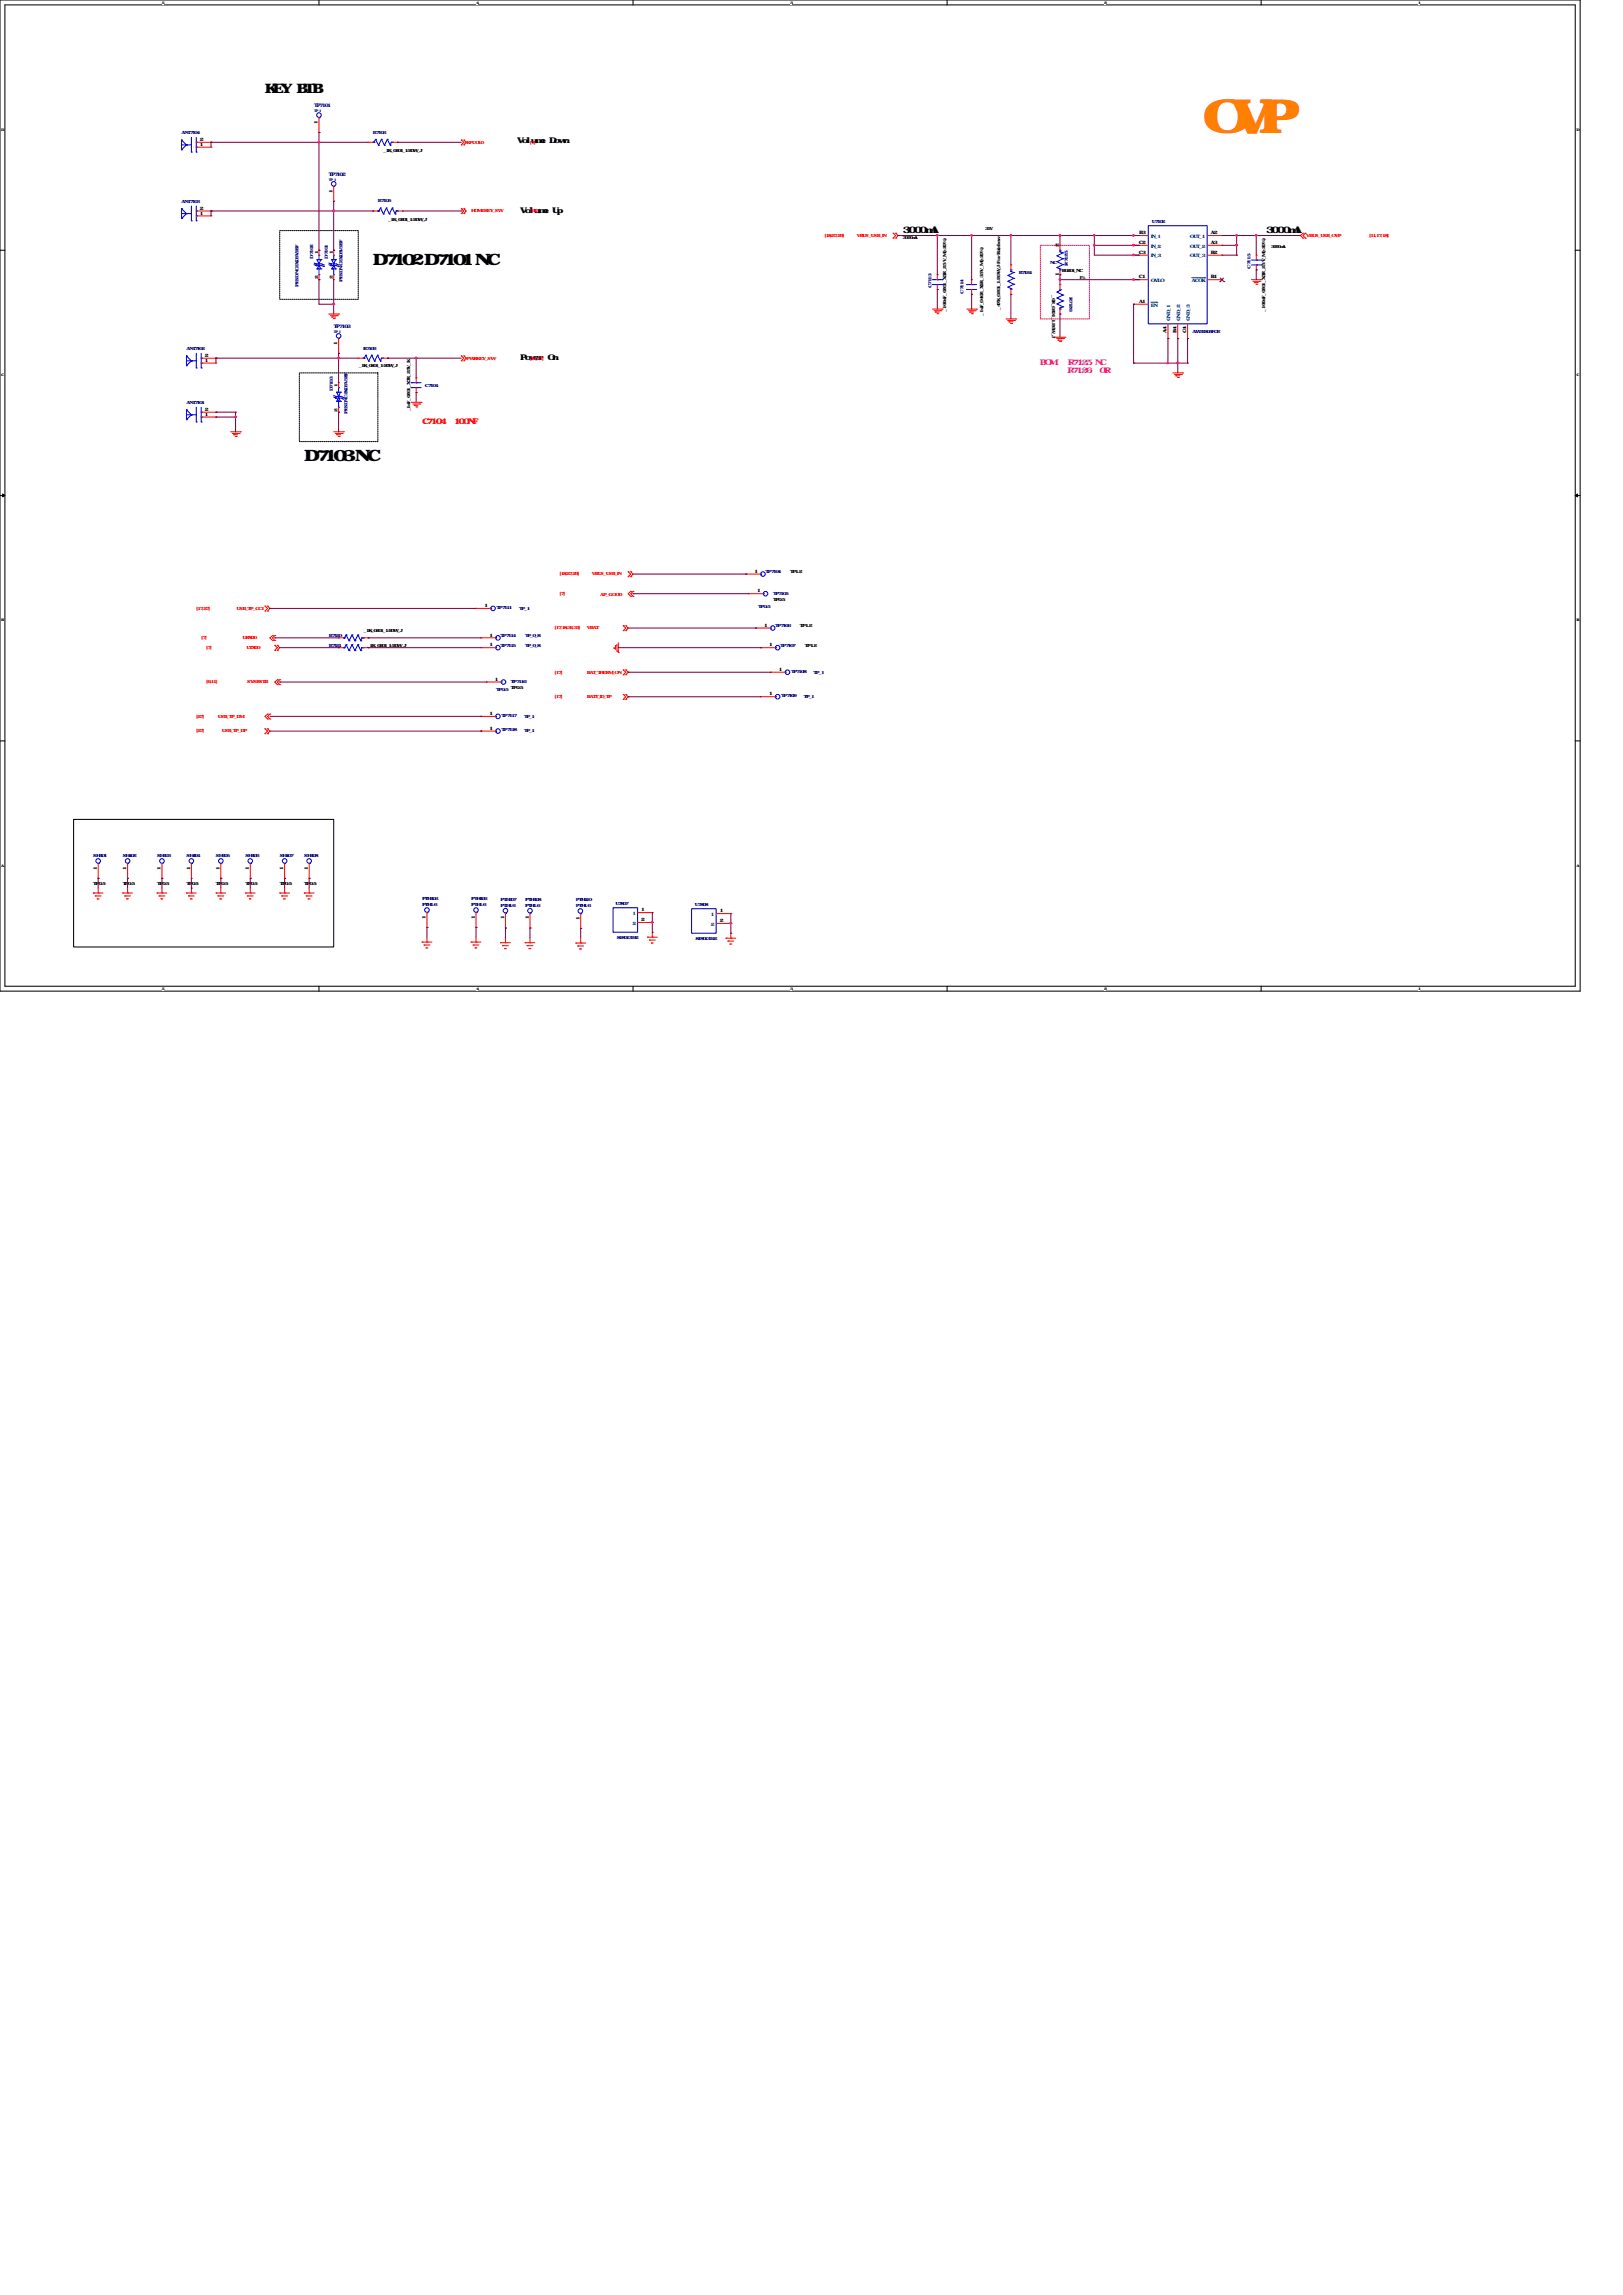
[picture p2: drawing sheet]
<svg xmlns="http://www.w3.org/2000/svg" width="210mm" height="297mm" viewBox="0 0 210 297" stroke-linecap="round" stroke-linejoin="round" font-family="sans-serif">
<defs><g id="words">
<text font-size="6.1" fill="#ff8000" x="155.6" y="17.3">OVP</text>
<g font-size="2">
<text x="48.3" y="34.3">D7102 D7101 NC</text>
<text x="39.4" y="59.7">D7103 NC</text>
</g>
<text font-size="1.7" x="34.3" y="12.1">KEY BTB</text>
<g font-size="1.2">
<text x="116.8" y="30.2">3000mA</text>
<text x="163.8" y="30.2">3000mA</text>
</g>
<g font-size="1">
<text x="66.9" y="18.5">Volume Dow</text>
<text x="72.9" y="18.5">n</text>
<text x="67.3" y="27.5">Volume Up</text>
<text x="67.3" y="46.6">Pow</text>
<text x="69.1" y="46.6">er On</text>
</g>
<g font-size="1" fill="#f0f">
<text x="134.6" y="47.2">BO</text>
<text x="135.8" y="47.2">M中R7125 NC</text>
<text x="138.1" y="48.2">R7126</text>
<text x="142.3" y="48.2">0R</text>
</g>
<g font-size="1" fill="#f00">
<text x="54.6" y="54.8">C7104</text>
<text x="58.8" y="54.8">100NF</text>
</g>
<g font-size=".6" fill="#000080">
<text x="23.5" y="17.4">ANT7104</text>
<text x="40.6" y="13.9">TP7101</text>
<text x="48.3" y="17.3">R7103</text>
<text x="42.5" y="22.8">TP7102</text>
<text x="23.5" y="26.3">ANT7103</text>
<text x="48.9" y="26.2">R7105</text>
<text x="149.1" y="28.9">U7102</text>
<text x="40.5" y="33.5" transform="rotate(-90 40.5 33.5)">D7102</text>
<text x="42.4" y="33.5" transform="rotate(-90 42.4 33.5)">D7101</text>
<text x="131.8" y="35.5">R7124</text>
<text x="135.9" y="34.2">NC</text>
<text x="138.2" y="34.4" transform="rotate(-90 138.2 34.4)">R7125</text>
<text x="161.8" y="34.8" transform="rotate(-90 161.8 34.8)">C7115</text>
<text x="38.6" y="37.1" transform="rotate(-90 38.6 37.1)">PESDNC2XD5V5BF</text>
<text x="44.3" y="36.4" transform="rotate(-90 44.3 36.4)">PESDNC2XD5V5BF</text>
<text x="120.5" y="37.3" transform="rotate(-90 120.5 37.3)">C7113</text>
<text x="124.7" y="38" transform="rotate(-90 124.7 38)">C7114</text>
<text x="138.4" y="38.4" transform="rotate(90 138.4 38.4)">R7126</text>
<text x="24.1" y="45.3">ANT7102</text>
<text x="43.2" y="42.5">TP7103</text>
<text x="47" y="45.3">R7106</text>
<text x="154.3" y="43.1">AW32905FCR</text>
<text x="24.1" y="52.3">ANT7101</text>
<text x="43.1" y="50.6" transform="rotate(-90 43.1 50.6)">D7103</text>
<text x="45" y="53.6" transform="rotate(-90 45 53.6)">PESDNC2XD5V5BF</text>
<text x="55" y="50.1">C7104</text>
<text x="99.1" y="74.2">TP7104</text>
<text x="100" y="77">TP7105</text>
<text x="42.5" y="83.7">R7121</text>
<text x="42.5" y="82.5">R7120</text>
<text x="64.3" y="78.8">TP7111</text>
<text x="64.8" y="83.7">TP7115</text>
<text x="64.8" y="82.5">TP7114</text>
<text x="67.2" y="78.9">TP_1</text>
<text x="67.9" y="83.7">TP_0_8</text>
<text x="67.9" y="82.5">TP_0_8</text>
<text x="98.1" y="78.7">TP0.5</text>
<text x="100.3" y="81.2">TP7106</text>
<text x="101" y="83.7">TP7107</text>
<text x="64.2" y="89.5">TP0.5</text>
<text x="66.1" y="88.4">TP7116</text>
<text x="102.4" y="87">TP7108</text>
<text x="105.3" y="87.2">TP_1</text>
<text x="64.9" y="92.8">TP7117</text>
<text x="64.9" y="94.7">TP7118</text>
<text x="67.8" y="92.9">TP_1</text>
<text x="67.8" y="94.8">TP_1</text>
<text x="101.1" y="90.2">TP7109</text>
<text x="104" y="90.3">TP_1</text>
<text x="12.1" y="110.9">SH401</text>
<text x="15.9" y="110.9">SH402</text>
<text x="20.3" y="110.9">SH403</text>
<text x="24.1" y="110.9">SH404</text>
<text x="27.9" y="110.9">SH405</text>
<text x="31.7" y="110.9">SH406</text>
<text x="36.2" y="110.9">SH407</text>
<text x="39.4" y="110.9">SH408</text>
<text x="54.6" y="116.5">PTH403</text>
<text x="54.6" y="117.3">PTH1.6</text>
<text x="61" y="116.5">PTH406</text>
<text x="61" y="117.3">PTH1.6</text>
<text x="64.8" y="116.6">PTH407</text>
<text x="64.8" y="117.4">PTH1.6</text>
<text x="67.9" y="116.6">PTH408</text>
<text x="67.9" y="117.4">PTH1.6</text>
<text x="74.5" y="116.6">PTH410</text>
<text x="74.5" y="117.4">PTH1.6</text>
<text x="79.6" y="117.1">U7807</text>
<text x="89.9" y="117.3">U7808</text>
<text x="79.8" y="121.5">818013242</text>
<text x="90" y="121.6">818013242</text>
</g>
<g font-size=".6">
<text x="41.1" y="16" transform="rotate(-90 41.1 16)">1</text>
<text x="25.9" y="18.9">1</text>
<text x="25.9" y="18.2">2</text>
<text x="48.3" y="19.7">电阻</text>
<text x="49.6" y="19.7">_1K_0201_1/20W_J</text>
<text x="25.9" y="27.8">1</text>
<text x="25.9" y="27.1">2</text>
<text x="43" y="24.9" transform="rotate(-90 43 24.9)">1</text>
<text x="48.9" y="28.6">电阻</text>
<text x="50.2" y="28.6">_1K_0201_1/20W_J</text>
<text x="125.1" y="29.7">耐压改为</text>
<text x="127.5" y="29.7">35V</text>
<text x="41.2" y="32.9" transform="rotate(-90 41.2 32.9)">1</text>
<text x="43.1" y="32.9" transform="rotate(-90 43.1 32.9)">1</text>
<text x="116.8" y="31">3000mA</text>
<text x="137" y="35.7" transform="rotate(-90 137 35.7)">1</text>
<text x="137" y="31.9" transform="rotate(-90 137 31.9)">2</text>
<text x="137.4" y="35.2">R0201_NC</text>
<text x="147.4" y="31.6">C2</text>
<text x="147.4" y="32.9">C3</text>
<text x="147.4" y="30.3">B3</text>
<text x="156.7" y="30.3">A2</text>
<text x="156.7" y="31.6">A3</text>
<text x="156.7" y="32.9">B2</text>
<text x="164.5" y="32.1">3000mA</text>
<text x="41.2" y="36.2" transform="rotate(-90 41.2 36.2)">2</text>
<text x="43.1" y="36.2" transform="rotate(-90 43.1 36.2)">2</text>
<text x="122.4" y="40.3" transform="rotate(-90 122.4 40.3)">_100nF_0201_X5R_25 V_M(±20%)</text>
<text x="127.2" y="40.9" transform="rotate(-90 127.2 40.9)">_1uF_0402_X5R_35 V_M(±20%)</text>
<text x="129.4" y="40.1" transform="rotate(-90 129.4 40.1)">_47K_0201_1/20W_J-For Rainbow</text>
<text x="136.2" y="38.2" transform="rotate(90 136.2 38.2)">_0R_0201_1/20W_J</text>
<text x="138.4" y="36.1">更换</text>
<text x="139.6" y="36.1">1%</text>
<text x="140.2" y="36.1">精度</text>
<text x="147.4" y="36">C1</text>
<text x="147.4" y="39.2">A1</text>
<text x="156.7" y="36">B1</text>
<text x="163.7" y="40.3" transform="rotate(-90 163.7 40.3)">_100nF_0201_X5R_25 V_M(±20%)</text>
<text x="26.5" y="46.8">1</text>
<text x="26.5" y="46.2">2</text>
<text x="43.6" y="44.6" transform="rotate(-90 43.6 44.6)">1</text>
<text x="45.1" y="47.5">电阻</text>
<text x="46.4" y="47.5">_1K_0201_1/20W_J</text>
<text x="151" y="43.1" transform="rotate(-90 151 43.1)">A4</text>
<text x="152.2" y="43.1" transform="rotate(-90 152.2 43.1)">B4</text>
<text x="153.5" y="43.1" transform="rotate(-90 153.5 43.1)">C4</text>
<text x="26.5" y="53.8">1</text>
<text x="26.5" y="53.2">2</text>
<text x="43.7" y="53.3" transform="rotate(-90 43.7 53.3)">2</text>
<text x="43.7" y="50" transform="rotate(-90 43.7 50)">1</text>
<text x="53.1" y="53.3" transform="rotate(-90 53.1 53.3)">_1nF_0201_X7R_25V_K</text>
<text x="97.6" y="74.1">1</text>
<text x="98" y="76.7">1</text>
<text x="100" y="77.8">TP0.5</text>
<text x="102.2" y="74.2">TP1.2</text>
<text x="45.7" y="81.8">电阻</text>
<text x="46.2" y="83.7">电阻</text>
<text x="47.1" y="81.8">_1K_0201_1/20W_J</text>
<text x="47.5" y="83.7">_1K_0201_1/20W_J</text>
<text x="62.7" y="78.6">1</text>
<text x="63.3" y="83.7">1</text>
<text x="63.3" y="82.4">1</text>
<text x="98.9" y="81.1">1</text>
<text x="99.5" y="83.7">1</text>
<text x="103.5" y="81.2">TP1.2</text>
<text x="104.1" y="83.7">TP1.2</text>
<text x="64" y="88.1">1</text>
<text x="66.1" y="89.2">TP0.5</text>
<text x="100.8" y="86.8">1</text>
<text x="63.3" y="92.5">1</text>
<text x="63.3" y="94.4">1</text>
<text x="99.5" y="90">1</text>
<text x="12.5" y="112.6" transform="rotate(-90 12.5 112.6)">1</text>
<text x="16.3" y="112.6" transform="rotate(-90 16.3 112.6)">1</text>
<text x="20.8" y="112.6" transform="rotate(-90 20.8 112.6)">1</text>
<text x="24.6" y="112.6" transform="rotate(-90 24.6 112.6)">1</text>
<text x="28.4" y="112.6" transform="rotate(-90 28.4 112.6)">1</text>
<text x="32.2" y="112.6" transform="rotate(-90 32.2 112.6)">1</text>
<text x="36.7" y="112.6" transform="rotate(-90 36.7 112.6)">1</text>
<text x="39.8" y="112.6" transform="rotate(-90 39.8 112.6)">1</text>
<text x="12.1" y="114.6">TP0.5</text>
<text x="15.9" y="114.6">TP0.5</text>
<text x="20.3" y="114.6">TP0.5</text>
<text x="24.1" y="114.6">TP0.5</text>
<text x="27.9" y="114.6">TP0.5</text>
<text x="31.7" y="114.6">TP0.5</text>
<text x="36.2" y="114.6">TP0.5</text>
<text x="39.4" y="114.6">TP0.5</text>
<text x="55.1" y="118.9" transform="rotate(-90 55.1 118.9)">1</text>
<text x="61.4" y="118.9" transform="rotate(-90 61.4 118.9)">1</text>
<text x="65.2" y="119" transform="rotate(-90 65.2 119)">1</text>
<text x="68.4" y="119" transform="rotate(-90 68.4 119)">1</text>
<text x="75" y="119" transform="rotate(-90 75 119)">1</text>
<text x="83" y="117.9">1</text>
<text x="83" y="119.2">2</text>
<text x="93.1" y="118.1">1</text>
<text x="93.1" y="119.3">2</text>
</g>
<g font-size=".6" fill="#f00">
<text x="60.3" y="18.6">KPCOL0</text>
<text x="68.6" y="18.6">[7]</text>
<text x="61" y="27.5">HOMEKEY_SW</text>
<text x="68.6" y="27.5">[11]</text>
<text x="106.7" y="30.7">[18,27,29]</text>
<text x="110.9" y="30.7">VBUS_USB_IN</text>
<text x="169" y="30.7">VBUS_USB_OVP</text>
<text x="177.2" y="30.7">[11,17,18]</text>
<text x="60.3" y="46.5">PWRKEY_SW</text>
<text x="68.6" y="46.5">[11,17]</text>
<text x="72.4" y="77">[7]</text>
<text x="72.4" y="74.5">[18,27,29]</text>
<text x="76.6" y="74.5">VBUS_USB_IN</text>
<text x="77.7" y="77.1">AP_GOOD</text>
<text x="25.4" y="78.9">[17,27]</text>
<text x="26" y="82.7">[7]</text>
<text x="26.7" y="84">[7]</text>
<text x="30.6" y="78.9">USB_TP_CC1</text>
<text x="31.4" y="82.7">URXD0</text>
<text x="31.9" y="84">UTXD0</text>
<text x="71.8" y="81.5">[17,18,32,33]</text>
<text x="75.9" y="81.5">VBAT</text>
<text x="26.7" y="88.4">[6,11]</text>
<text x="32" y="88.4">SYSRSTB</text>
<text x="71.8" y="87.2">[17]</text>
<text x="75.9" y="87.2">BAT_THERM_ON</text>
<text x="25.4" y="92.9">[27]</text>
<text x="25.4" y="94.8">[27]</text>
<text x="28.2" y="92.9">USB_TP_DM</text>
<text x="28.7" y="94.8">USB_TP_DP</text>
<text x="71.8" y="90.3">[17]</text>
<text x="75.9" y="90.3">BATT_ID_TP</text>
</g>
<g font-size=".6" fill="#004080">
<text x="148.9" y="30.8">IN_1</text>
<text x="148.9" y="32">IN_2</text>
<text x="148.9" y="33.3">IN_3</text>
<text x="154" y="30.8">OUT_1</text>
<text x="154" y="32">OUT_2</text>
<text x="154" y="33.3">OUT_3</text>
<text x="148.9" y="39.7">EN</text>
<text x="148.9" y="36.5">OVLO</text>
<text x="151.4" y="41.6" transform="rotate(-90 151.4 41.6)">GND_1</text>
<text x="152.7" y="41.6" transform="rotate(-90 152.7 41.6)">GND_2</text>
<text x="154" y="41.6" transform="rotate(-90 154 41.6)">GND_3</text>
<text x="154.2" y="36.5">ACOK</text>
<text x="81.8" y="118.4">1</text>
<text x="81.8" y="119.7">2</text>
<text x="92" y="118.5">1</text>
<text x="92" y="119.8">2</text>
</g>
<g font-size=".5">
<text x="21" y=".5">5</text>
<text x="61.6" y=".5">4</text>
<text x="102.2" y=".5">3</text>
<text x="142.9" y=".5">2</text>
<text x="183.5" y=".5">1</text>
<text x=".2" y="16.9">D</text>
<text x="204" y="16.9">D</text>
<text x=".2" y="48.6">C</text>
<text x="204" y="48.6">C</text>
<text x=".2" y="80.4">B</text>
<text x="204" y="80.4">B</text>
<text x=".2" y="112.1">A</text>
<text x="204" y="112.1">A</text>
<text x="21" y="128.1">5</text>
<text x="61.6" y="128.1">4</text>
<text x="102.2" y="128.1">3</text>
<text x="142.9" y="128.1">2</text>
<text x="183.5" y="128.1">1</text>
</g>
<g font-size=".5" fill="#000080">
<text x="40.6" y="14.5">TP_1</text>
<text x="42.5" y="23.4">TP_1</text>
<text x="43.2" y="43.1">TP_1</text>
</g>
</g></defs>
<path d="M0 0h204.5v128.3h-204.5zM.6 .6h203.2v127h-203.2z" fill="none" stroke="#000" stroke-width=".13"/>
<g fill="#fff">
<path d="M21 .1h.2v.5h-.2z"/>
<path d="M21 127.7h.2v.5h-.2z"/>
</g>
<path d="M41.3 0v.6M41.3 127.6v.7" fill="none" stroke="#000" stroke-width=".13"/>
<g fill="#fff">
<path d="M61.6 .1h.2v.5h-.2z"/>
<path d="M61.6 127.7h.2v.5h-.2z"/>
</g>
<path d="M81.9 0v.6M81.9 127.6v.7" fill="none" stroke="#000" stroke-width=".13"/>
<g fill="#fff">
<path d="M102.2 .1h.2v.5h-.2z"/>
<path d="M102.2 127.7h.2v.5h-.2z"/>
</g>
<path d="M122.6 0v.6M122.6 127.6v.7" fill="none" stroke="#000" stroke-width=".13"/>
<g fill="#fff">
<path d="M142.9 .1h.2v.5h-.2z"/>
<path d="M142.9 127.7h.2v.5h-.2z"/>
</g>
<path d="M163.2 0v.6M163.2 127.6v.7" fill="none" stroke="#000" stroke-width=".13"/>
<g fill="#fff">
<path d="M183.5 .1h.2v.5h-.2z"/>
<path d="M183.5 127.7h.2v.5h-.2z"/>
<path d="M.2 16.5h.3v.5h-.3z"/>
<path d="M204 16.5h.3v.5h-.3z"/>
<path d="M.2 48.3h.3v.5h-.3z"/>
<path d="M204 48.3h.3v.5h-.3z"/>
</g>
<path d="M0 32.4h.6M203.8 32.4h.7" fill="none" stroke="#000" stroke-width=".13"/>
<g fill="#fff">
<path d="M.2 80h.2v.5h-.2z"/>
<path d="M204 80h.3v.5h-.3z"/>
</g>
<path d="M0 64.1h.6M203.8 64.1h.7" fill="none" stroke="#000" stroke-width=".13"/>
<path d="M.3 63.9l.3 .2-.3 .2zM203.8 64.1l.3-.2v.4z" fill="#000" stroke="#000" stroke-width=".13"/>
<g fill="#fff">
<path d="M.2 111.8h.3v.5h-.3z"/>
<path d="M204 111.8h.3v.5h-.3z"/>
</g>
<path d="M36.2 29.8h10.2v8.9h-10.2zM38.7 48.3h10.2v8.8h-10.2zM0 95.9h.6M203.8 95.9h.7M9.5 106h33.7v16.6h-33.7z" fill="none" stroke="#000" stroke-width=".13"/>
<path d="M134.6 31.7h6.4v9.6h-6.4z" fill="none" stroke="#ff0080" stroke-width=".13"/>
<g fill="none" stroke="#f00" stroke-width=".13">
<path d="M25.4 18.4h1.9M25.4 19h1.9M27.3 19h.1M27.3 18.4h.1M41.3 17.1h.1M41.3 15.2v1.9M47.6 18.4h.1M47.6 18.4h.7M50.8 18.4h.6M51.4 18.4h.1M59.7 18.8h.1M59.7 18.1h.1"/>
<path d="M59.7 18.1l.3 .3-.3 .4M60 18.8h.1M60 18.1h.1M60 18.1l.3 .3-.3 .4M25.4 27.9h1.9M25.4 27.3h1.9M27.3 27.9h.1M27.3 27.3h.1M41.3 36.2h.1M41.3 32.4h.1M41.3 32.4v.6M41.3 35.6v.6"/>
<path d="M43.2 36.2h.1M43.2 32.4h.1M43.2 26h.1M43.2 24.1v1.9M43.2 32.4v.6M43.2 35.6v.6M48.3 27.3h.1M48.3 27.3h.6M51.4 27.3h.7M52.1 27.3h.1M59.7 27.6h.1M59.7 27h.1"/>
<path d="M59.7 27l.3 .3-.3 .3M60 27.6h.1M60 27h.1M60 27l.3 .3-.3 .3M115.6 30.2h.1M115.6 30.8h.1M115.6 30.2l.3 .3-.3 .3M115.9 30.8h.1M115.9 30.2h.1M115.9 30.2l.3 .3-.3 .3M121.3 37.5h.1M121.3 35.6h.1"/>
<path d="M121.3 35.6v.6M121.3 36.8v.7M125.7 36.2h.1M125.7 38.1h.1M125.7 36.2v.6M125.7 37.5v.6M130.8 38.1h.1M130.8 34.3h.1M130.8 34.3v.6M130.8 37.5v.6M137.2 36.8h.1M137.2 35.6h.1"/>
<path d="M137.2 31.7h.1M137.2 31.7v.7M137.2 34.9v.7M137.2 36.8v.7M146.7 39.4h.1M146.7 30.5h.1M146.7 36.2h.1M146.7 31.7h.1M146.7 33h.1M146.7 36.2h1.9M146.7 39.4h1.9M146.7 30.5h1.9"/>
<path d="M146.7 31.7h1.9M146.7 33h1.9M156.2 36.2h1.9M156.2 30.5h1.9M156.2 31.7h1.9M156.2 33h1.9M158.1 30.5h.1M158.1 31.7h.1M158.1 36.2h.1M158.1 33h.1M161.9 36.2h1.3M162.1 36.4h.9"/>
<path d="M162.3 36.6h.1M162.3 36.6h.5M162.5 36.8h.1M162.6 34.9h.1M162.6 33h.1M162.6 33v.7M162.6 34.3v.6M162.6 36.8h.1M163 36.4h.1M163.2 36.2h.1M168.6 30.2h.1M168.6 30.8h.1"/>
<path d="M168.6 30.2l-.3 .3 .3 .3M168.9 30.8h.1M168.9 30.2h.1M168.9 30.2l-.3 .3 .3 .3M26 54h1.9M26 53.3h1.9M26 46.4h1.9M26 47h1.9M27.9 54h.1M27.9 53.3h.1M27.9 47h.1M27.9 46.4h.1"/>
<path d="M29.8 55.9h1.3M30.1 56.1h.8M30.2 56.3h.1M30.2 56.3h.5M30.4 56.5h.2M30.6 56.5h.1M30.9 56.1h.1M31.1 55.9h.1M42.5 40.6h1.3M42.8 40.9h.8M42.9 41h.1M42.9 41h.5"/>
<path d="M43.1 41.2h.2M43.2 55.9h1.2M43.3 41.2h.1M43.4 56.1h.9M43.6 56.3h.1M43.6 56.3h.5M43.6 40.9h.1M43.8 56.5h.1M43.8 40.6h.1M43.8 45.7h.1M43.8 53.3h.1M43.8 49.5h.1"/>
<path d="M43.8 43.8v1.9M43.8 49.5v.7M43.8 52.7v.6M43.9 56.5h.1M44.3 56.1h.1M44.4 55.9h.1M46.4 46.4h.1M46.4 46.4h.6M49.5 46.4h.7M50.2 46.4h.1M53.2 52.1h1.3M53.4 52.3h.9"/>
<path d="M53.6 52.5h.1M53.6 52.5h.5M53.8 52.7h.1M53.8 48.9h.1M53.8 50.8h.1M53.8 48.9v.6M53.8 50.2v.6M53.9 52.7h.1M54.3 52.3h.1M54.5 52.1h.1M59.7 46.7h.1M59.7 46.1h.1"/>
<path d="M59.7 46.1l.3 .3-.3 .3M60 46.7h.1M60 46.1h.1M60 46.1l.3 .3-.3 .3M120.6 40h1.3M120.9 40.2h.9M121 40.4h.1M121 40.4h.5M121.2 40.6h.2M121.4 40.6h.1M121.8 40.2h.1M121.9 40h.1"/>
<path d="M125.1 40h1.3M125.3 40.2h.9M125.5 40.4h.1M125.5 40.4h.5M125.7 40.6h.1M125.8 40.6h.1M126.2 40.2h.1M126.4 40h.1M130.2 41.3h1.2M130.4 41.5h.9M130.6 41.7h.1M130.6 41.7h.5"/>
<path d="M130.8 41.9h.1M130.9 41.9h.1M131.3 41.5h.1M131.4 41.3h.1M136.5 43.6h1.3M136.7 43.8h.9M136.9 44h.1M136.9 44h.5M137.1 44.2h.1M137.2 40.6h.1M137.2 40v.6M137.2 44.2h.1"/>
<path d="M137.6 43.8h.1M137.8 43.6h.1M151.1 43.8h.1M151.1 41.9v1.9M151.8 48.3h1.2M152 48.5h.9M152.1 48.6h.1M152.1 48.6h.6M152.4 48.9h.1M152.4 43.8h.1M152.4 41.9v1.9M152.5 48.9h.1"/>
<path d="M152.9 48.5h.1M153 48.3h.1M153.7 43.8h.1M153.7 41.9v1.9M34.3 78.4h.1M34.3 79.1h.1M34.3 78.4l.3 .3-.3 .4M34.6 79.1h.1M34.6 78.4h.1M34.6 78.4l.3 .3-.3 .4M61.6 78.7h.1M61.6 78.7h1.9"/>
<path d="M81.3 74h.1M81.3 74.6h.1M81.3 74l.3 .3-.3 .3M81.6 76.5h.1M81.6 77.2h.1M81.6 74.6h.1M81.6 74h.1M81.6 76.5l-.3 .3 .3 .4M81.6 74l.3 .3-.3 .3M81.9 76.5h.1M81.9 77.2h.1M81.9 76.5l-.3 .3 .3 .4"/>
<path d="M96.5 74.3h.1M96.5 74.3h1.9M96.9 76.8h.1M96.9 76.8h1.9M34.3 94.3h.1M34.3 95h.1M34.3 94.3l.3 .3-.3 .4M34.6 92.4h.1M34.6 93h.1M34.6 95h.1M34.6 94.3h.1M34.6 92.4l-.3 .3 .3 .3"/>
<path d="M34.6 94.3l.3 .3-.3 .4M34.9 92.4h.1M34.9 93h.1M34.9 92.4l-.3 .3 .3 .3M35.3 82.3h.1M35.3 82.9h.1M35.3 82.3l-.4 .2 .4 .4M35.6 82.3h.1M35.6 82.9h.1M35.6 83.5h.1M35.6 84.2h.1M35.6 82.3l-.3 .2 .3 .4"/>
<path d="M35.6 83.5l.3 .3-.3 .4M35.9 88h.1M35.9 88.6h.1M35.9 84.2h.1M35.9 83.5h.1M35.9 88l-.3 .3 .3 .3M35.9 83.5l.3 .3-.3 .4M36.2 88h.1M36.2 88.6h.1M36.2 88l-.3 .3 .3 .3M43.8 83.8h.1M43.8 82.5h.1"/>
<path d="M43.8 83.8h.6M43.8 82.5h.6M47 83.8h.6M47 82.5h.6M47.6 83.8h.1M47.6 82.5h.1M62.2 83.8h.1M62.2 92.7h.1M62.2 82.5h.1M62.2 94.6h.1M62.2 83.8h1.9M62.2 92.7h1.9"/>
<path d="M62.2 82.5h1.9M62.2 94.6h1.9M62.9 88.3h.1M62.9 88.3h2M79.5 83.9h.1M79.5 83.8v.1M79.6 83.6h.1M79.6 83.6v.5M79.8 84.3h.1M79.8 83.4v.9M80 84.5h.1M80 83.2v1.3"/>
<path d="M80.6 81h.1M80.6 81.6h.1M80.6 86.7h.1M80.6 87.3h.1M80.6 89.9h.1M80.6 90.5h.1M80.6 81l.4 .3-.4 .3M80.6 86.7l.4 .3-.4 .3M80.6 89.9l.4 .3-.4 .3M81 81.6h.1M81 81h.1M81 87.3h.1"/>
<path d="M81 86.7h.1M81 90.5h.1M81 89.9h.1M81 81l.3 .3-.3 .3M81 86.7l.3 .3-.3 .3M81 89.9l.3 .3-.3 .3M97.8 81.3h.1M97.8 81.3h1.9M98.4 90.2h.1M98.4 83.8h.1M98.4 90.2h1.9M98.4 83.8h1.9"/>
<path d="M99.7 87h.1M99.7 87h1.9M12.1 115.6h.1M12.1 115.6h1.2M12.3 116h.1M12.3 116h.8M12.6 116.3h.1M12.6 116.3h.2M12.7 115.6h.1M12.7 113.7h.1M12.7 111.8v1.9M12.7 114.9v.7"/>
<path d="M15.9 115.6h.1M15.9 115.6h1.2M16.1 116h.1M16.1 116h.8M16.4 116.3h.1M16.4 116.3h.2M16.5 115.6h.1M16.5 113.7h.1M16.5 111.8v1.9M16.5 114.9v.7M20.3 115.6h.1M20.3 115.6h1.3"/>
<path d="M20.6 116h.1M20.6 116h.7M20.8 116.3h.1M20.8 116.3h.3M21 115.6h.1M21 113.7h.1M21 111.8v1.9M21 114.9v.7M24.1 115.6h.1M24.1 115.6h1.3M24.4 116h.1M24.4 116h.7"/>
<path d="M24.6 116.3h.1M24.6 116.3h.3M24.8 115.6h.1M24.8 113.7h.1M24.8 111.8v1.9M24.8 114.9v.7M27.9 115.6h.1M27.9 115.6h1.3M28.2 116h.1M28.2 116h.8M28.4 116.3h.1M28.4 116.3h.3"/>
<path d="M28.6 115.6h.1M28.6 113.7h.1M28.6 111.8v1.9M28.6 114.9v.7M31.7 115.6h.1M31.7 115.6h1.3M32 116h.1M32 116h.8M32.3 116.3h.1M32.3 116.3h.2M32.4 115.6h.1M32.4 113.7h.1"/>
<path d="M32.4 111.8v1.9M32.4 114.9v.7M36.2 115.6h.1M36.2 115.6h1.3M36.4 116h.1M36.4 116h.8M36.7 116.3h.1M36.7 116.3h.3M36.8 115.6h.1M36.8 113.7h.1M36.8 111.8v1.9M36.8 114.9v.7"/>
<path d="M39.4 115.6h.1M39.4 115.6h1.2M39.6 116h.1M39.6 116h.8M39.9 116.3h.1M39.9 116.3h.2M40 115.6h.1M40 113.7h.1M40 111.8v1.9M40 114.9v.7M55.2 118.1v1.9M61.6 118.1v1.9"/>
<path d="M65.4 118.2v1.9M68.6 118.2v1.9M75.1 118.2v1.9M82.5 118.1h1.9M82.5 119.4h1.9M84.4 118.1h.1M84.4 119.4h.1M92.7 118.2h1.9M92.7 119.5h1.9M94.6 118.2h.1M94.6 119.5h.1M54.6 121.9h.1"/>
<path d="M54.6 121.9h1.3M54.9 122.3h.1M54.9 122.3h.7M55.1 122.7h.1M55.1 122.7h.3M55.2 121.9h.1M55.2 120h.1M55.2 121.3v.6M61 121.9h.1M61 121.9h1.2M61.2 122.3h.1M61.2 122.3h.8"/>
<path d="M61.5 122.7h.1M61.5 122.7h.2M61.6 121.9h.1M61.6 120h.1M61.6 121.3v.6M64.8 122h.1M64.8 122h1.2M65 122.4h.1M65 122.4h.8M65.3 122.8h.1M65.3 122.8h.2M65.4 122h.1"/>
<path d="M65.4 120.1h.1M65.4 121.4v.6M67.9 122h.1M67.9 122h1.3M68.2 122.4h.1M68.2 122.4h.8M68.5 122.8h.1M68.5 122.8h.2M68.6 122h.1M68.6 120.1h.1M68.6 121.4v.6M74.5 122h.1"/>
<path d="M74.5 122h1.3M74.8 122.4h.1M74.8 122.4h.7M75 122.8h.1M75 122.8h.3M75.1 122h.1M75.1 120.1h.1M75.1 121.4v.6M83.8 121.3h.1M83.8 121.3h1.2M84 121.7h.1M84 121.7h.8"/>
<path d="M84.3 122h.1M84.3 122h.2M84.4 121.3h.1M84.4 120.6v.7M93.9 121.4h.1M93.9 121.4h1.3M94.2 121.8h.1M94.2 121.8h.8M94.4 122.2h.1M94.4 122.2h.3M94.6 121.4h.1M94.6 120.8v.6"/>
</g>
<g fill="none" stroke="#00f" stroke-width=".13">
<path d="M23.5 18.1h.1M23.5 19.4h.1M23.5 18.1v1.3M23.5 18.1l.6 .7M23.5 18.8h1.3M24.1 18.8h.1M24.1 18.8l-.6 .6M24.8 19.7h.1M24.8 17.8v1.9M25.4 18.4h.1M25.4 19h.1M25.4 19.7h.1"/>
<path d="M25.4 17.8v1.9M41.3 15.2h.1M48.3 18.4h.1M48.4 18.4h.1M48.6 18h.1M48.6 18l.4 .8M48.6 18l-.2 .4M49 18.8h.1M49.4 18h.1M49.4 18l.3 .8M49.4 18l-.4 .8M49.7 18.8h.1"/>
<path d="M50.1 18h.1M50.1 18l.4 .8M50.1 18l-.4 .8M50.5 18.8h.1M50.6 18.4h.1M50.6 18.4h.2M50.6 18.4l-.1 .4M50.8 18.4h.1M23.5 27h.1M23.5 28.3h.1M23.5 27l.6 .6M23.5 27v1.3"/>
<path d="M23.5 27.6h1.3M24.1 27.6h.1M24.1 27.6l-.6 .7M24.8 28.6h.1M24.8 26.7v1.9M25.4 27.3h.1M25.4 27.9h.1M25.4 28.6h.1M25.4 26.7v1.9M40.6 34.2l.3 .2M40.6 34l.3 .2M40.9 34.2h.1"/>
<path d="M40.9 34.4h.1M40.9 34.2h.8l.2 .1M40.9 34.4h.8l.2 .1M41 33.6h.1M41 34.8h.1M41 33.6h.5M41 34.8h.5M41 33.6l.3 .5M41.3 33h.1M41.3 35.6h.1M41.3 34.1h.1M41.3 34.4h.1"/>
<path d="M41.3 33v.7M41.3 34.1v.3M41.3 34.7v.9M41.3 34.4l-.3 .4M41.3 34.4l.2 .4M41.5 33.6h.1M41.5 34.8h.1M41.5 33.6l-.2 .5M41.9 34.3h.1M41.9 34.5h.1M42.5 34.2l.3 .2M42.5 34l.3 .2"/>
<path d="M42.8 34.2h.1M42.8 34.4h.1M42.8 34.2h.8l.2 .1M42.8 34.4h.8l.2 .1M42.9 33.6h.1M42.9 34.8h.1M42.9 33.6l.3 .5M42.9 33.6h.5M42.9 34.8h.5M43.2 33h.1M43.2 35.6h.1M43.2 34.1h.1"/>
<path d="M43.2 34.4h.1M43.2 24.1h.1M43.2 33v.7M43.2 34.1v.3M43.2 34.7v.9M43.2 34.4l-.3 .4M43.2 34.4l.2 .4M43.4 33.6h.1M43.4 34.8h.1M43.4 33.6l-.2 .5M43.8 34.3h.1M43.8 34.5h.1"/>
<path d="M48.9 27.3h.1M49 27.3h.1M49.2 26.9h.1M49.2 26.9l.4 .8M49.2 26.9l-.2 .4M49.6 27.7h.1M50 26.9h.1M50 26.9l.4 .8M50 26.9l-.4 .8M50.4 27.7h.1M50.8 26.9h.1M50.8 26.9l.3 .8"/>
<path d="M50.8 26.9l-.4 .8M51.1 27.7h.1M51.3 27.3h.1M51.3 27.3l-.2 .4M51.4 27.3h.1M120.6 36.8h1.3M120.6 36.2h1.3M121.3 36.8h.1M121.3 36.2h.1M121.9 36.8h.1M121.9 36.2h.1M125.1 36.8h.1"/>
<path d="M125.1 37.5h.1M125.1 36.8h1.3M125.1 37.5h1.3M125.7 36.8h.1M125.7 37.5h.1M130.4 35.6h.1M130.4 36.4h.1M130.4 37.2h.1M130.4 35.6l.8 .4M130.4 36.4l.8 .4M130.4 37.2l.4 .1M130.8 34.9h.1"/>
<path d="M130.8 37.5h.1M130.8 35.1h.1M130.8 37.3h.1M130.8 34.9v.2M130.8 37.3v.2M130.8 35.1l.4 .2M131.2 35.3h.1M131.2 36h.1M131.2 36.8h.1M131.2 35.3l-.8 .3M131.2 36l-.8 .4M131.2 36.8l-.8 .4"/>
<path d="M136.8 39.3h.1M136.8 38.6h.1M136.8 37.8h.1M136.8 33.1h.1M136.8 33.9h.1M136.8 34.6h.1M136.8 39.3l.7 .4M136.8 38.6l.7 .3M136.8 37.8l.7 .4M136.8 33.1l.7 .4M136.8 33.9l.7 .3M136.8 34.6l.4 .2"/>
<path d="M137.2 37.5h.1M137.2 39.8h.1M137.2 37.6h.1M137.2 32.4h.1M137.2 34.9h.1M137.2 32.6h.1M137.2 34.8h.1M137.2 32.4v.2M137.2 34.8v.1M137.2 37.5v.1M137.2 39.8v.2M137.2 37.6l-.4 .2"/>
<path d="M137.2 32.6l.3 .1M137.5 39.7h.1M137.5 38.9h.1M137.5 38.2h.1M137.5 32.7h.1M137.5 33.5h.1M137.5 34.2h.1M137.5 39.7l-.3 .1M137.5 38.9l-.7 .4M137.5 38.2l-.7 .4M137.5 32.7l-.7 .4M137.5 33.5l-.7 .4"/>
<path d="M137.5 34.2l-.7 .4M148.6 29.2h7.6v12.7h-7.6zM161.9 34.3h1.3M161.9 33.7h1.3M162.6 34.3h.1M162.6 33.7h.1M163.2 34.3h.1M163.2 33.7h.1M24.1 53h.1M24.1 54.3h.1M24.1 46.1h.1M24.1 47.3h.1"/>
<path d="M24.1 53l.7 .7M24.1 46.1v1.2M24.1 53v1.3M24.1 53.7h1.3M24.1 46.1l.7 .6M24.1 46.7h1.3M24.8 53.7h.1M24.8 46.7h.1M24.8 53.7l-.7 .6M24.8 46.7l-.7 .6M25.4 54.6h.1M25.4 47.6h.1"/>
<path d="M25.4 45.7v1.9M25.4 52.7v1.9M26 53.3h.1M26 54h.1M26 54.6h.1M26 46.4h.1M26 47h.1M26 47.6h.1M26 45.7v1.9M26 52.7v1.9M43.2 51.4l.2 .1M43.2 51.2l.2 .1"/>
<path d="M43.4 51.3h.1M43.4 51.5h.1M43.4 51.3h.8l.2 .1M43.4 51.5h.8l.2 .1M43.6 50.8h.1M43.6 51.9h.1M43.6 50.8l.2 .5M43.6 50.8h.5M43.6 51.9h.5M43.8 43.8h.1M43.8 50.2h.1M43.8 52.7h.1"/>
<path d="M43.8 51.3h.1M43.8 51.5h.1M43.8 50.2v.6M43.8 51.3v.2M43.8 51.8v.9M43.8 51.5l-.2 .4M43.8 51.5l.3 .4M44.1 50.8h.1M44.1 51.9h.1M44.1 50.8l-.3 .5M44.4 51.4h.1M44.4 51.6h.1"/>
<path d="M47 46.4h.1M47.1 46.4h.1M47.3 46h.1M47.3 46l.4 .7M47.3 46l-.2 .4M47.7 46.7h.1M48.1 46h.1M48.1 46l.4 .7M48.1 46l-.4 .7M48.5 46.7h.1M48.9 46h.1M48.9 46l.3 .7"/>
<path d="M48.9 46l-.4 .7M49.2 46.7h.1M49.4 46.4h.1M49.4 46.4l-.2 .3M49.5 46.4h.1M53.2 49.5h.1M53.2 50.2h.1M53.2 49.5h1.3M53.2 50.2h1.3M53.8 49.5h.1M53.8 50.2h.1M137.2 40h.1"/>
<path d="M63.5 78.7h.1M98.4 74.3h.1M98.8 76.8h.1M44.4 83.8h.1M44.4 82.5h.1M44.4 83.8h.2M44.4 82.5h.2M44.6 83.8h.1M44.6 82.5h.1M44.8 83.4h.1M44.8 82.2h.1M44.8 83.4l.4 .8"/>
<path d="M44.8 83.4l-.2 .4M44.8 82.2l.4 .7M44.8 82.2l-.2 .3M45.2 84.2h.1M45.2 82.9h.1M45.6 83.4h.1M45.6 82.2h.1M45.6 83.4l.3 .8M45.6 83.4l-.4 .8M45.6 82.2l.3 .7M45.6 82.2l-.4 .7M45.9 84.2h.1"/>
<path d="M45.9 82.9h.1M46.3 83.4h.1M46.3 82.2h.1M46.3 83.4l.4 .8M46.3 83.4l-.4 .8M46.3 82.2l.4 .7M46.3 82.2l-.4 .7M46.7 84.2h.1M46.7 82.9h.1M46.8 83.8h.1M46.8 82.5h.1M46.8 83.8h.2"/>
<path d="M46.8 83.8l-.1 .4M46.8 82.5h.2M46.8 82.5l-.1 .4M47 83.8h.1M47 82.5h.1M64.1 83.8h.1M64.1 92.7h.1M64.1 82.5h.1M64.1 94.6h.1M64.9 88.3h.1M99.7 81.3h.1M100.3 90.2h.1"/>
<path d="M100.3 83.8h.1M101.6 87h.1M12.7 111.8h.1M16.5 111.8h.1M21 111.8h.1M24.8 111.8h.1M28.6 111.8h.1M32.4 111.8h.1M36.8 111.8h.1M40 111.8h.1M55.2 118.1h.1M61.6 118.1h.1"/>
<path d="M65.4 118.2h.1M68.6 118.2h.1M75.1 118.2h.1M79.3 117.5h3.2v3.1h-3.2zM89.5 117.6h3.2v3.2h-3.2z"/>
<circle cx="41.3" cy="14.9" r=".3"/>
<circle cx="43.2" cy="23.8" r=".3"/>
<circle cx="43.8" cy="43.5" r=".3"/>
<circle cx="63.8" cy="78.7" r=".3"/>
<circle cx="98.7" cy="74.3" r=".3"/>
<circle cx="99.1" cy="76.8" r=".3"/>
<circle cx="64.4" cy="92.7" r=".3"/>
<circle cx="64.4" cy="94.6" r=".3"/>
<circle cx="64.4" cy="83.8" r=".3"/>
<circle cx="64.4" cy="82.6" r=".3"/>
<circle cx="65.2" cy="88.3" r=".3"/>
<circle cx="100" cy="81.3" r=".3"/>
<circle cx="100.6" cy="83.8" r=".3"/>
<circle cx="100.6" cy="90.2" r=".3"/>
<circle cx="101.9" cy="87" r=".3"/>
<circle cx="12.7" cy="111.4" r=".3"/>
<circle cx="16.5" cy="111.4" r=".3"/>
<circle cx="21" cy="111.4" r=".3"/>
<circle cx="24.8" cy="111.4" r=".3"/>
<circle cx="28.6" cy="111.4" r=".3"/>
<circle cx="32.4" cy="111.4" r=".3"/>
<circle cx="36.8" cy="111.4" r=".3"/>
<circle cx="40" cy="111.4" r=".3"/>
<circle cx="55.2" cy="117.8" r=".3"/>
<circle cx="61.6" cy="117.8" r=".3"/>
<circle cx="65.4" cy="117.9" r=".3"/>
<circle cx="68.6" cy="117.9" r=".3"/>
<circle cx="75.1" cy="117.9" r=".3"/>
</g>
<path d="M148.9 39.1h.8M149.7 39.1h.1M154.2 35.9h1.7M155.9 35.9h.1" fill="none" stroke="#004080" stroke-width=".13"/>
<path d="M157.9 36.4h.1M157.9 36l.5 .4M158.3 36l-.4 .4M158.4 36.4h.1" fill="none" stroke="#804000" stroke-width=".13"/>
<g fill="none" stroke="#800040" stroke-width=".13">
<path d="M27.3 18.4h.1M27.3 18.4h20.3M27.3 18.4v.6M41.3 18.4h.1M41.3 17.1h.1M41.3 17.1v15.3M51.4 18.4h.1M51.4 18.4h8.3M27.3 27.3h.1M27.3 27.3h21M27.3 27.3v.6M41.3 32.4h.1"/>
<path d="M41.3 36.2h.1M41.3 36.2v3.2h1.9M43.2 26h.1M43.2 32.4h.1M43.2 39.4h.1M43.2 26v6.4M43.2 36.2v4.4M48.3 27.3h.1M52.1 27.3h7.6M59.7 27.3h.1M116.2 30.5h.1M116.2 30.5h31.1"/>
<path d="M121.3 30.5h.1M121.3 37.5h.1M121.3 30.5v5.1M121.3 37.5v2.5M125.7 30.5h.1M125.7 38.1h.1M125.7 30.5v5.7M125.7 38.1v1.9M130.8 30.5h.1M130.8 38.1h.1M130.8 30.5v3.8M130.8 38.1v3.2"/>
<path d="M137.2 30.5h.1M137.2 36.2h.1M137.2 35.6h.1M137.2 30.5v1.2M137.2 35.6v1.2M137.2 36.2h10.1M141.6 31.7h.1M141.6 30.5h.1M141.6 31.7h5.7M141.6 30.5v2.5h5.7M146.7 31.7h.1M146.7 30.5h.1"/>
<path d="M146.7 36.2h.1M146.7 33h.1M146.7 39.4h.1M146.7 39.4v7.6M147.3 31.7h.1M147.3 30.5h.1M147.3 33h.1M147.3 36.2h.1M158.1 30.5h10.2M158.1 31.7h1.9M158.1 33h1.9M160 30.5h.1"/>
<path d="M160 31.7h.1M160 33h.1M160 30.5v2.5M162.6 34.9h.1M162.6 30.5h.1M162.6 30.5v2.5M162.6 34.9v1.3M27.9 46.4h.1M27.9 53.3h.1M27.9 54h.1M27.9 46.4h18.5M27.9 46.4v.6"/>
<path d="M27.9 53.3h2.6M27.9 54h2.6M30.5 53.3h.1M30.5 54h.1M30.5 53.3v2.6M43.8 46.4h.1M43.8 53.3h.1M43.8 45.7h.1M43.8 45.7v3.8M43.8 53.3v2.6M50.2 46.4h.1M50.2 46.4h9.5"/>
<path d="M53.8 46.4h.1M53.8 50.8h.1M53.8 46.4v2.5M53.8 50.8v1.3M137.2 40.6h.1M137.2 40.6v3M146.7 47h.1M146.7 47h7M151.1 43.8h.1M151.1 43.8v3.2M152.4 47h.1M152.4 43.8h.1"/>
<path d="M152.4 43.8v4.5M153.7 43.8h.1M153.7 47h.1M153.7 43.8v3.2M34.9 78.7h.1M34.9 78.7h26.7M81.9 76.8h.1M81.9 76.8h15M81.9 74.3h14.6M96.5 74.3h.1M34.9 94.6h27.3M34.9 92.7h27.3"/>
<path d="M35.6 82.5h.1M35.6 82.5h8.2M36.2 88.3h.1M36.2 83.8h7.6M36.2 88.3h26.7M43.8 83.8h.1M47.6 82.5h.1M47.6 83.8h.1M47.6 83.8h14.6M47.6 82.5h14.6M62.2 94.6h.1M62.2 92.7h.1"/>
<path d="M80 83.8h18.4M81.3 87h.1M81.3 90.2h.1M81.3 81.3h16.5M81.3 87h18.4M81.3 90.2h17.1M97.8 81.3h.1M98.4 83.8h.1M12.7 113.7h.1M12.7 113.7v1.2M16.5 113.7h.1M16.5 113.7v1.2"/>
<path d="M21 113.7h.1M21 113.7v1.2M24.8 114.9h.1M24.8 113.7v1.2M28.6 113.7h.1M28.6 113.7v1.2M32.4 113.7h.1M32.4 113.7v1.2M36.8 113.7h.1M36.8 113.7v1.2M40 113.7h.1M40 113.7v1.2"/>
<path d="M84.4 119.4h.1M84.4 118.1v2.5M94.6 119.5h.1M94.6 118.2v2.6M55.2 120h.1M55.2 120v1.3M61.6 120h.1M61.6 120v1.3M65.4 120.1h.1M65.4 120.1v1.3M68.6 120.1h.1M68.6 120.1v1.3"/>
<path d="M75.1 120.1h.1M75.1 120.1v1.3M84.4 120.6h.1M94.6 120.8h.1"/>
</g>
<g fill="#f0f" stroke="#f0f" stroke-width=".13">
<circle cx="53.8" cy="46.3" r=".11"/>
<circle cx="43.8" cy="46.3" r=".11"/>
<circle cx="41.3" cy="18.4" r=".11"/>
<circle cx="43.2" cy="27.3" r=".11"/>
<circle cx="30.5" cy="54" r=".11"/>
<circle cx="121.3" cy="30.5" r=".11"/>
<circle cx="125.7" cy="30.5" r=".11"/>
<circle cx="146.7" cy="31.7" r=".11"/>
<circle cx="146.7" cy="30.5" r=".11"/>
<circle cx="141.6" cy="30.5" r=".11"/>
<circle cx="137.1" cy="30.5" r=".11"/>
<circle cx="137.1" cy="36.2" r=".11"/>
<circle cx="146.7" cy="36.2" r=".11"/>
<circle cx="141.6" cy="31.7" r=".11"/>
<circle cx="160" cy="30.5" r=".11"/>
<circle cx="160" cy="31.7" r=".11"/>
<circle cx="162.5" cy="30.5" r=".11"/>
<circle cx="43.2" cy="39.3" r=".11"/>
<circle cx="152.4" cy="47" r=".11"/>
<circle cx="130.8" cy="30.5" r=".11"/>
<circle cx="146.7" cy="33" r=".11"/>
<circle cx="151.1" cy="47" r=".11"/>
<circle cx="84.4" cy="119.4" r=".11"/>
<circle cx="94.6" cy="119.5" r=".11"/>
</g>
<use href="#words"/>
</svg>
